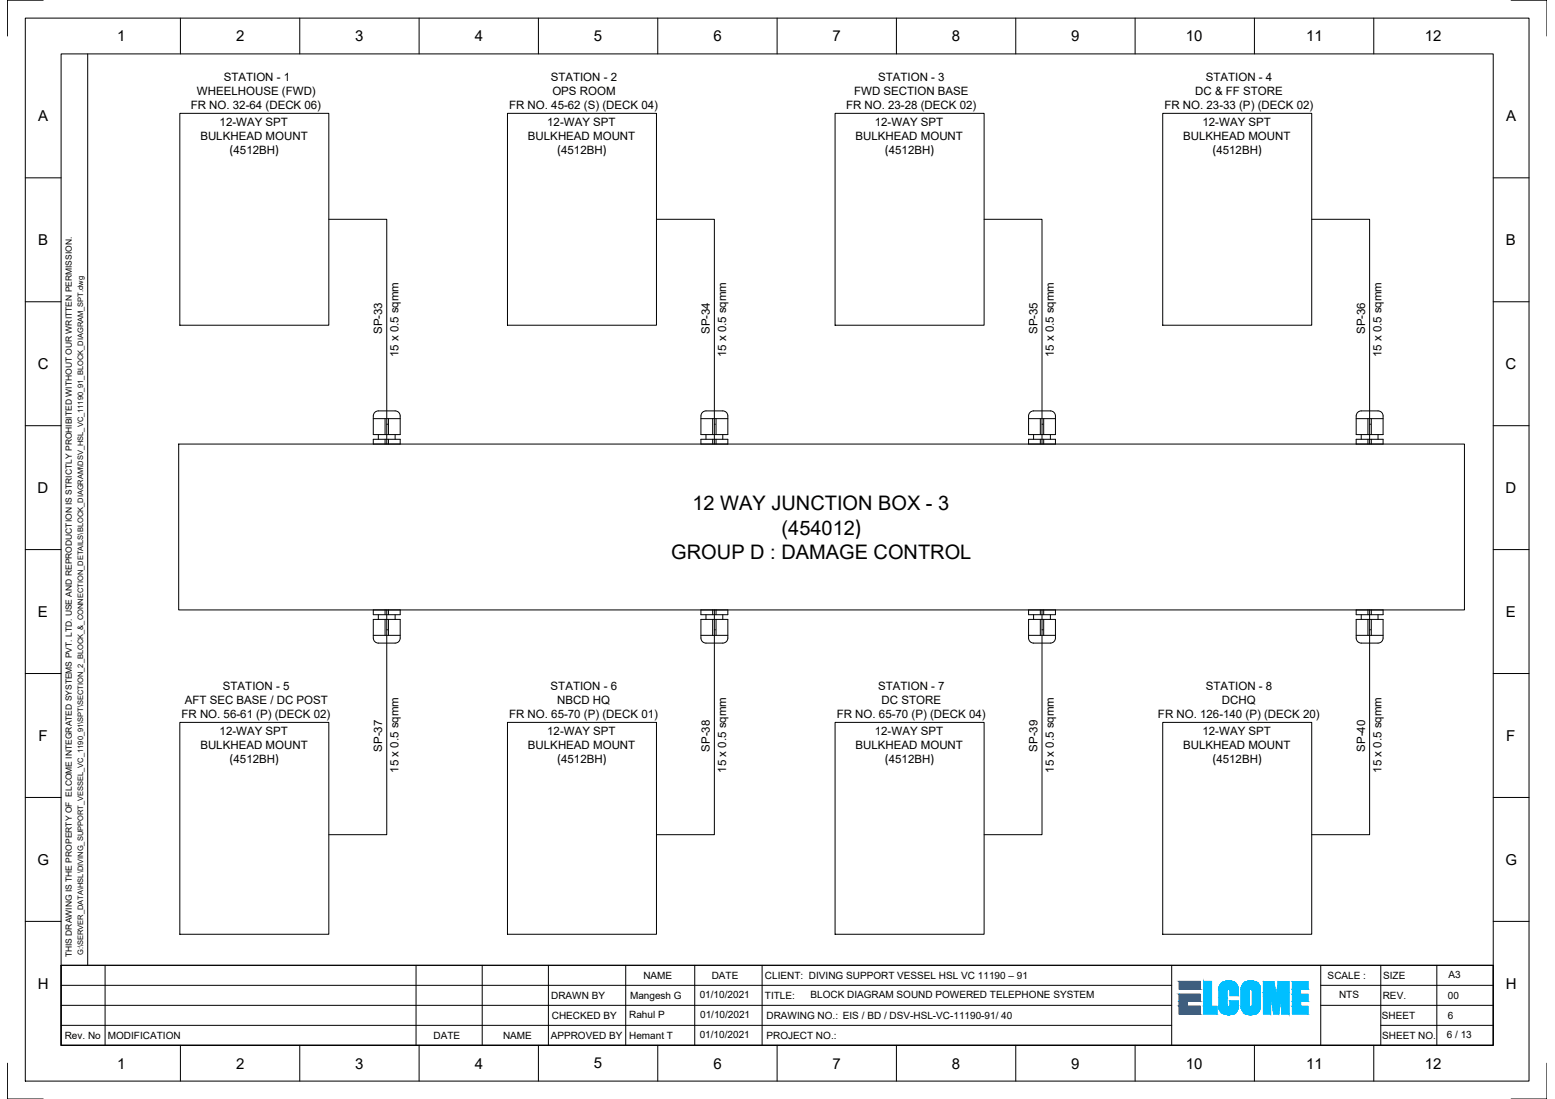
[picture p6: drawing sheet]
<svg xmlns="http://www.w3.org/2000/svg" width="420mm" height="297mm" viewBox="0 0 420 297" stroke-linecap="round" stroke-linejoin="round" font-family="sans-serif">
<defs><g id="words">
<g font-size="5.4">
<text x="187.1" y="137.7">12 WAY JUNCTION BOX - 3</text>
<text x="211.2" y="144.5">(454012)</text>
<text x="181.4" y="151">GROUP D : DAMAGE CONTROL</text>
</g>
<g font-size="4.1">
<text x="31.7" y="11.2">1</text>
<text x="63.8" y="11.2">2</text>
<text x="96" y="11.2">3</text>
<text x="128.3" y="11.2">4</text>
<text x="160.5" y="11.2">5</text>
<text x="192.8" y="11.2">6</text>
<text x="225" y="11.2">7</text>
<text x="257.2" y="11.2">8</text>
<text x="289.5" y="11.2">9</text>
<text x="320.4" y="11.2">10</text>
<text x="353" y="11.2">11</text>
<text x="384.9" y="11.2">12</text>
<text x="10.3" y="32.8">A</text>
<text x="407" y="32.8">A</text>
<text x="10.3" y="66.3">B</text>
<text x="406.9" y="66.3">B</text>
<text x="10.2" y="99.8">C</text>
<text x="406.8" y="99.8">C</text>
<text x="10.2" y="133.3">D</text>
<text x="406.8" y="133.3">D</text>
<text x="10.3" y="166.7">E</text>
<text x="406.9" y="166.7">E</text>
<text x="10.4" y="200.2">F</text>
<text x="407" y="200.2">F</text>
<text x="10.1" y="233.7">G</text>
<text x="406.7" y="233.7">G</text>
<text x="10.2" y="267.2">H</text>
<text x="406.8" y="267.2">H</text>
<text x="31.7" y="288.8">1</text>
<text x="63.8" y="288.8">2</text>
<text x="96" y="288.8">3</text>
<text x="128.3" y="288.8">4</text>
<text x="160.5" y="288.8">5</text>
<text x="192.8" y="288.8">6</text>
<text x="225" y="288.8">7</text>
<text x="257.2" y="288.8">8</text>
<text x="289.5" y="288.8">9</text>
<text x="320.4" y="288.8">10</text>
<text x="353" y="288.8">11</text>
<text x="384.9" y="288.8">12</text>
</g>
<g font-size="3.5">
<text x="62" y="41.7">(</text>
<text x="150.6" y="41.7">(</text>
<text x="239.1" y="41.7">(</text>
<text x="327.6" y="41.7">(</text>
<text x="62" y="206.3">(</text>
<text x="150.6" y="206.3">(</text>
<text x="239.1" y="206.3">(</text>
<text x="327.6" y="206.3">(</text>
</g>
<g font-size="3.1">
<text x="60.5" y="21.9">STATION - 1</text>
<text x="148.8" y="21.9">STATION - 2</text>
<text x="237.3" y="21.9">STATION - 3</text>
<text x="325.8" y="21.9">STATION - 4</text>
<text x="51.5" y="29.4">FR NO. 32-64 (DECK 06)</text>
<text x="53.2" y="25.7">WHEELHOUSE (FWD)</text>
<text x="137.6" y="29.4">FR NO. 45-62 (S) (DECK 04)</text>
<text x="149.2" y="25.7">OPS ROOM</text>
<text x="228.6" y="29.4">FR NO. 23-28 (DECK 02)</text>
<text x="230.8" y="25.7">FWD SECTION BASE</text>
<text x="314.6" y="29.4">FR NO. 23-33 (P) (DECK 02)</text>
<text x="322.9" y="25.7">DC &amp; FF STORE</text>
<text x="59.3" y="34.1">12-WAY SPT</text>
<text x="147.9" y="34.1">12-WAY SPT</text>
<text x="236.4" y="34.1">12-WAY SPT</text>
<text x="324.9" y="34.1">12-WAY SPT</text>
<text x="54.1" y="37.8">BULKHEAD MOUNT</text>
<text x="63.1" y="41.7">4512BH)</text>
<text x="142.7" y="37.8">BULKHEAD MOUNT</text>
<text x="151.6" y="41.7">4512BH)</text>
<text x="231.2" y="37.8">BULKHEAD MOUNT</text>
<text x="240.2" y="41.7">4512BH)</text>
<text x="319.7" y="37.8">BULKHEAD MOUNT</text>
<text x="328.7" y="41.7">4512BH)</text>
<text x="103.3" y="90.3" transform="rotate(-90 103.3 90.3)">SP-33</text>
<text x="191.8" y="90.3" transform="rotate(-90 191.8 90.3)">SP-34</text>
<text x="280.3" y="90.3" transform="rotate(-90 280.3 90.3)">SP-35</text>
<text x="368.8" y="90.3" transform="rotate(-90 368.8 90.3)">SP-36</text>
<text x="107.7" y="96.6" transform="rotate(-90 107.7 96.6)">15 x 0.5 sqmm</text>
<text x="196.2" y="96.6" transform="rotate(-90 196.2 96.6)">15 x 0.5 sqmm</text>
<text x="284.7" y="96.6" transform="rotate(-90 284.7 96.6)">15 x 0.5 sqmm</text>
<text x="373.3" y="96.6" transform="rotate(-90 373.3 96.6)">15 x 0.5 sqmm</text>
<text x="49.9" y="190.3">AFT SEC BASE / DC POST</text>
<text x="60.2" y="186.6">STATION - 5</text>
<text x="148.8" y="186.6">STATION - 6</text>
<text x="150.5" y="190.3">NBCD HQ</text>
<text x="237.3" y="186.6">STATION - 7</text>
<text x="238.2" y="190.3">DC STORE</text>
<text x="325.8" y="186.6">STATION - 8</text>
<text x="330.2" y="190.3">DCHQ</text>
<text x="49" y="194.1">FR NO. 56-61 (P) (DECK 02)</text>
<text x="137.6" y="194.1">FR NO. 65-70 (P) (DECK 01)</text>
<text x="226.1" y="194.1">FR NO. 65-70 (P) (DECK 04)</text>
<text x="312.9" y="194.1">FR NO. 126-140 (P) (DECK 20)</text>
<text x="54.1" y="202.4">BULKHEAD MOUNT</text>
<text x="59.3" y="198.7">12-WAY SPT</text>
<text x="103.3" y="203.2" transform="rotate(-90 103.3 203.2)">SP-37</text>
<text x="142.7" y="202.4">BULKHEAD MOUNT</text>
<text x="147.9" y="198.7">12-WAY SPT</text>
<text x="191.8" y="203.2" transform="rotate(-90 191.8 203.2)">SP-38</text>
<text x="231.2" y="202.4">BULKHEAD MOUNT</text>
<text x="236.4" y="198.7">12-WAY SPT</text>
<text x="280.3" y="203.2" transform="rotate(-90 280.3 203.2)">SP-39</text>
<text x="319.7" y="202.4">BULKHEAD MOUNT</text>
<text x="324.9" y="198.7">12-WAY SPT</text>
<text x="368.8" y="203.2" transform="rotate(-90 368.8 203.2)">SP-40</text>
<text x="63.1" y="206.3">4512BH)</text>
<text x="107.7" y="208.8" transform="rotate(-90 107.7 208.8)">15 x 0.5 sqmm</text>
<text x="151.6" y="206.3">4512BH)</text>
<text x="196.2" y="208.8" transform="rotate(-90 196.2 208.8)">15 x 0.5 sqmm</text>
<text x="240.2" y="206.3">4512BH)</text>
<text x="284.7" y="208.8" transform="rotate(-90 284.7 208.8)">15 x 0.5 sqmm</text>
<text x="328.7" y="206.3">4512BH)</text>
<text x="373.3" y="208.8" transform="rotate(-90 373.3 208.8)">15 x 0.5 sqmm</text>
</g>
<g font-size="2.7">
<text x="148.9" y="270">DRAWN BY</text>
<text x="170.2" y="269.9">Mangesh G</text>
<text x="173.8" y="264.6">NAME</text>
<text x="189.1" y="269.8">01/10/2021</text>
<text x="192.3" y="264.6">DATE</text>
<text x="206.7" y="264.6">CLIENT: DIVING SUPPORT VESSEL HSL VC 11190 – 91</text>
<text x="206.7" y="270">TITLE:</text>
<text x="219" y="269.9">BLOCK DIAGRAM SOUND POWERED TELEPHONE SYSTEM</text>
<text x="358.7" y="264.6">SCALE :</text>
<text x="361.8" y="269.8">NTS</text>
<text x="373.6" y="270">REV.</text>
<text x="373.7" y="264.6">SIZE</text>
<text x="391.2" y="269.9">00</text>
<text x="391.4" y="264.4">A3</text>
<text x="149.1" y="275.4">CHECKED BY</text>
<text x="170" y="275.1">Rahul P</text>
<text x="189.2" y="275">01/10/2021</text>
<text x="207.1" y="275.4">DRAWING NO.: EIS / BD / DSV-HSL-VC-11190-91/ 40</text>
<text x="373.4" y="275.4">SHEET</text>
<text x="391.2" y="275.4">6</text>
<text x="17.5" y="280.8">Rev. No</text>
<text x="29.1" y="280.8">MODIFICATION</text>
<text x="117.1" y="280.8">DATE</text>
<text x="135.9" y="280.8">NAME</text>
<text x="148.8" y="280.8">APPROVED BY</text>
<text x="170" y="280.8">Hemant T</text>
<text x="189.1" y="280.6">01/10/2021</text>
<text x="207.1" y="280.8">PROJECT NO.:</text>
<text x="373.5" y="280.8">SHEET NO.</text>
<text x="390.9" y="280.6">6 / 13</text>
</g>
<text font-size="2.3" x="19.4" y="258.8" transform="rotate(-90 19.4 258.8)">THIS DRAWING IS THE PROPERTY OF ELCOME INTEGRATED SYSTEMS PVT. LTD. USE AND REPRODUCTION IS STRICTLY PROHIBITED WITHOUT OUR WRITTEN PERMISSION.</text>
<text font-size="2" x="22.5" y="258.2" transform="rotate(-90 22.5 258.2)">G:\SERVER_DATA\HSL\DIVING_SUPPORT_VESSEL_VC_1190_91\SPT\SECTION_2_BLOCK_&amp;_CONNECTION_DETAILS\BLOCK_DIAGRAM\DSV_HSL_VC_11190_91_BLOCK_DIAGRAM_SPT.dwg</text>
</g></defs>
<!-- layer: 0 -->
<g fill="none" stroke="#000" stroke-width=".27">
<path d="M6.8 4.9h406.3v287.3h-406.3zM11.7 .1h-9.7v9.6M16.5 14.6h387v267.9h-387zM23.7 14.6v246.3M48.7 4.9v9.7M81 4.9v9.7M113.2 4.9v9.7M145.5 4.9v9.7M177.7 4.9v9.7M210 4.9v9.7M242.2 4.9v9.7M274.5 4.9v9.7"/>
<path d="M306.7 4.9v9.7M338.9 4.9v9.7M371.2 4.9v9.7M408.3 .1h9.7v9.6M48.6 30.6h40.2v57.3h-40.2zM137.1 30.6h40.3v57.3h-40.3zM225.6 30.6h40.3v57.3h-40.3zM314.2 30.6h40.2v57.3h-40.2zM6.8 48.1h9.7M88.8 59.3h15.7v60.7M177.4 59.3h15.6v60.7M265.9 59.3h15.6v60.7"/>
<path d="M354.4 59.3h15.7v60.7M403.5 48.1h9.6M6.8 81.6h9.7M403.5 81.6h9.6M6.8 115.1h9.7M100.9 118.7h7.2v1.3h-7.2zM100.9 113.2h7.2M101.4 111.3l.8-.2h4.6a1.36 1.36 0 0 1 1.3 1.3v5.1h-7.2v-5.1zM102.2 117.5v1.2M104 113.2v4.3M104 118.7v1.3M104.5 114.7h.1"/>
<path d="M105 113.2v4.3M105 118.7v1.3M106.8 117.5v1.2M189.4 118.7h7.3v1.3h-7.3zM189.4 113.2h7.3M190 111.3l.8-.2h4.5a1.36 1.36 0 0 1 1.4 1.3v5.1h-7.3v-5.1zM190.8 117.5v1.2M192.6 113.2v4.3M192.6 118.7v1.3M193 114.7h.1M193.5 113.2v4.3M193.5 118.7v1.3"/>
<path d="M195.3 117.5v1.2M277.9 118.7h7.3v1.3h-7.3zM277.9 113.2h7.3M278.2 111.6l1.1-.5h4.5a1.36 1.36 0 0 1 1.4 1.3v5.1h-7.3v-5.1zM279.3 117.5v1.2M281.1 113.2v4.3M281.1 118.7v1.3M281.5 114.7h.1M282 113.2v4.3M282 118.7v1.3M283.8 117.5v1.2M366.4 118.7h7.3v1.3h-7.3z"/>
<path d="M366.4 113.2h7.3M367 111.3l.8-.2h4.5a1.36 1.36 0 0 1 1.4 1.3v5.1h-7.3v-5.1zM367.8 117.5v1.2M369.6 113.2v4.3M369.6 118.7v1.3M370.1 114.7h.1M370.5 113.2v4.3M370.5 118.7v1.3M372.3 117.5v1.2M403.5 115.1h9.6M48.3 120h347.4v44.9h-347.4zM6.8 148.5h9.7"/>
<path d="M403.5 148.5h9.6M100.9 167.4h7.2v5.1a1.36 1.36 0 0 1-1.3 1.3h-4.6a1.38 1.38 0 0 1-1.3-1.3zM100.9 164.9h7.2v1.2h-7.2zM100.9 171.7h7.2M102.2 166.1v1.3M104 164.9v1.2M104 167.4v4.3M104.5 170.2h.1M104.5 164.9v60.7h-15.7M105 164.9v1.2M105 167.4v4.3M106.8 166.1v1.3"/>
<path d="M189.4 167.4h7.3v5.1a1.36 1.36 0 0 1-1.4 1.3h-4.5a1.38 1.38 0 0 1-1.4-1.3zM189.4 164.9h7.3v1.2h-7.3zM189.4 171.7h7.3M190.8 166.1v1.3M192.6 164.9v1.2M192.6 167.4v4.3M193 170.2h.1M193 164.9v60.7h-15.6M193.5 164.9v1.2M193.5 167.4v4.3M195.3 166.1v1.3M277.9 167.4h7.3v5.1a1.36 1.36 0 0 1-1.4 1.3h-4.5a1.36 1.36 0 0 1-1.4-1.3z"/>
<path d="M277.9 164.9h7.3v1.2h-7.3zM277.9 171.7h7.3M279.3 166.1v1.3M281.1 164.9v1.2M281.1 167.4v4.3M281.5 170.2h.1M281.5 164.9v60.7h-15.6M282 164.9v1.2M282 167.4v4.3M283.8 166.1v1.3M366.4 167.4h7.3v5.1a1.36 1.36 0 0 1-1.4 1.3h-4.5a1.38 1.38 0 0 1-1.4-1.3zM366.4 164.9h7.3v1.2h-7.3z"/>
<path d="M366.4 171.7h7.3M367.8 166.1v1.3M369.6 164.9v1.2M369.6 167.4v4.3M370.1 170.2h.1M370.1 164.9v60.7h-15.7M370.5 164.9v1.2M370.5 167.4v4.3M372.3 166.1v1.3M6.8 182h9.7M48.6 195.2h40.2v57.3h-40.2zM137.1 195.2h40.3v57.3h-40.3z"/>
<path d="M225.6 195.2h40.3v57.3h-40.3zM314.2 195.2h40.2v57.3h-40.2zM403.5 182h9.6M6.8 215.5h9.7M403.5 215.5h9.6M6.8 249h9.7M403.5 249h9.6M16.5 260.9h387v21.6h-387zM16.5 266.3h300.1M16.5 271.7h300.1M16.5 277.1h300.1M28.4 260.9v21.6"/>
<path d="M112.4 260.9v21.6M130.3 260.9v21.6M148.2 260.9v21.6M169.1 260.9v21.6M187.7 260.9v21.6M205.9 260.9v21.6M316.6 260.9v21.6M356.9 266.3h46.6M356.9 271.7h46.6M356.9 260.9v21.6M373.1 277.1h30.4M373.1 260.9v21.7"/>
<path d="M388.2 260.9v21.6M2 287.4v9.6h9.7M48.7 282.5v9.7M81 282.5v9.7M113.2 282.5v9.7M145.5 282.5v9.7M177.7 282.5v9.7M210 282.5v9.7M242.2 282.5v9.7M274.5 282.5v9.7M306.7 282.5v9.7M338.9 282.5v9.7"/>
<path d="M371.2 282.5v9.7M418 287.4v9.6h-9.7"/>
</g>
<g fill="#005cb8" stroke="#005cb8" stroke-width=".27">
<path d="M318.6 265.3l5.7 2.1v-2.1zM318.6 265.3l5.7 2.1h-5.7z"/>
<path d="M318.6 268.7l5.7 2v-2zM318.6 268.7l5.7 2h-5.7z"/>
<path d="M318.6 270.7l2.2 1.3v-1.3zM318.6 270.7l2.2 1.3h-2.2z"/>
<path d="M318.6 272l5.7 2.1v-2.1zM318.6 272l5.7 2.1h-5.7z"/>
</g>
<path d="M318.6 268.7h5.7v2h-3.5v1.3h3.5v2.1h-5.7zM318.6 265.3h5.7v2.1h-5.7z" fill="none" stroke="#005cb8" stroke-width=".27"/>
<g fill="#00bfff" stroke="#00bfff" stroke-width=".27">
<path d="M331.7 265.1h.6z"/>
<path d="M331.6 274.3h.8z"/>
<path d="M337.6 265.2h.6z"/>
<path d="M337.3 274.2h1.1z"/>
<path d="M325.2 265.3l2.2 6.7v-6.7zM325.2 265.3l2.2 6.7h-2.2z"/>
<path d="M325.2 272l3.6 2.1v-2.1zM325.2 272l3.6 2.1h-3.6z"/>
<path d="M331.7 265.1l.7 .1zM331.6 265.2h.8z"/>
<path d="M331.6 265.2h1.1zM331.3 265.2h1.4z"/>
<path d="M331.3 265.2h1.4zM331.2 265.2h1.5z"/>
<path d="M331.2 265.2l1.8 .1zM331.1 265.3h1.9z"/>
<path d="M331.1 265.3h2zM330.9 265.3h2.2z"/>
<path d="M330.9 265.3l2.4 .1zM330.8 265.4h2.5z"/>
<path d="M330.8 265.4h2.6zM330.5 265.4h2.9z"/>
<path d="M330.5 265.4l3 .1zM330.5 265.5h3z"/>
<path d="M330.5 265.5l3.2 .1zM330.2 265.6l.3-.1 3.2 .1z"/>
<path d="M330.2 265.6h3.6zM330.2 265.6h3.6z"/>
<path d="M330.2 265.6l3.7 .2zM330 265.8h3.9z"/>
<path d="M330 265.8h4zM330 265.8h4z"/>
<path d="M330 265.8l4.1 .2zM330 265.8l4.1 .2h-4.3z"/>
<path d="M329.8 266l4.3 .1zM329.8 266l4.3 .1h-4.3z"/>
<path d="M329.8 266.1l4.4 .1zM329.8 266.1l4.4 .1z"/>
<path d="M329.7 266.2l4.6 .1-.1-.1zM329.7 266.2l4.6 .1h-4.7z"/>
<path d="M329.6 266.3l4.7 .1zM329.6 266.3l4.7 .1z"/>
<path d="M329.6 266.4l4.8 .2-.1-.2zM329.6 266.4l4.8 .2h-4.9z"/>
<path d="M329.5 266.6h4.9zM329.5 266.6h4.9z"/>
<path d="M329.4 266.6l5.1 .2-.1-.2zM329.4 266.6l5.1 .2h-5.1z"/>
<path d="M329.4 266.8l5.1 .1zM329.4 266.8l5.1 .1z"/>
<path d="M329.4 266.9l5.1 .2v-.2zM329.4 266.9l5.1 .2h-5.1z"/>
<path d="M329.4 267.1l5.1 .1zM329.4 267.1l5.1 .1z"/>
<path d="M332 267.2h2.5zM332 267.2h2.5z"/>
<path d="M329.4 267.2h2.5zM329.4 267.2h2.5z"/>
<path d="M332.1 267.2l2.4 .1zM332.1 267.2l2.4 .1z"/>
<path d="M329.4 267.2h2.5zM329.4 267.2l2.4 .1z"/>
<path d="M332.1 267.3h2.4zM332.1 267.3h2.4z"/>
<path d="M329.4 267.3h2.4zM329.4 267.3h2.3z"/>
<path d="M332.2 267.3l2.3 .1zM332.2 267.3l2.3 .1z"/>
<path d="M329.4 267.3h2.3zM329.4 267.3l2.3 .1z"/>
<path d="M332.2 267.4h2.3zM332.2 267.4h2.3z"/>
<path d="M332.3 267.4h2.2zM332.3 267.4h2.2z"/>
<path d="M329.4 267.4h2.3zM329.4 267.4h2.2z"/>
<path d="M332.3 267.4l2.2 .1zM332.3 267.4l2.2 .1z"/>
<path d="M329.4 267.4h2.2zM329.4 267.4l2.2 .1z"/>
<path d="M332.3 267.5h2.2zM332.3 267.5h2.2z"/>
<path d="M329.4 267.5h2.2zM329.4 267.5h2.2z"/>
<path d="M332.3 267.5l2.2 .1zM332.3 267.5l2.2 .1z"/>
<path d="M329.4 267.5h2.2zM329.4 267.5l2.2 .1z"/>
<path d="M332.3 267.6l2.2 1.5v-1.5zM332.3 267.6l2.2 1.5h-2.2z"/>
<path d="M329.4 267.6l2.2 2.1v-2.1zM329.4 267.6l2.2 2.1h-2.2z"/>
<path d="M332.3 270.5l2.2 1.3v-1.3zM332.3 270.5l2.2 1.3h-2.2z"/>
<path d="M329.4 269.7l2.2 2.1v-2.1zM329.4 269.7l2.2 2.1h-2.2z"/>
<path d="M332.3 271.8h2.2zM332.3 271.8h2.2z"/>
<path d="M329.4 271.8h2.2zM329.4 271.8h2.2z"/>
<path d="M332.3 271.8l2.2 .1zM332.3 271.8l2.2 .1z"/>
<path d="M329.4 271.8l2.2 .1zM329.4 271.8l2.2 .1z"/>
<path d="M332.3 271.9l2.2 .1zM332.3 271.9l2.2 .1z"/>
<path d="M329.4 271.9l2.2 .1zM329.4 271.9l2.2 .1z"/>
<path d="M332.3 272h2.2zM332.3 272h2.2z"/>
<path d="M332.2 272h2.3zM332.2 272h2.3z"/>
<path d="M329.4 272h2.3zM329.4 272h2.3z"/>
<path d="M332.2 272l2.3 .1zM332.2 272.1h2.3z"/>
<path d="M329.4 272l2.3 .1zM329.4 272l2.3 .1z"/>
<path d="M332.2 272.1h2.3zM332.1 272.1h2.4z"/>
<path d="M329.4 272.1h2.4zM329.4 272.1h2.4z"/>
<path d="M332.1 272.1h2.4zM332.1 272.1h2.4z"/>
<path d="M329.4 272.1h2.5zM329.4 272.1h2.5z"/>
<path d="M332.1 272.1h2.4zM332 272.1h2.5z"/>
<path d="M329.4 272.1h2.5zM329.4 272.1h2.5z"/>
<path d="M329.4 272.1l5.1 .2v-.2zM329.4 272.1l5.1 .2h-5.1z"/>
<path d="M329.4 272.3l5.1 .2v-.2zM329.4 272.3l5.1 .2h-5.1z"/>
<path d="M329.4 272.5l5.1 .1zM329.4 272.5l5.1 .1z"/>
<path d="M329.4 272.6l5 .2 .1-.2zM329.4 272.6l5 .2h-5z"/>
<path d="M329.4 272.8h5zM329.4 272.8h5z"/>
<path d="M329.5 272.8l4.8 .2 .1-.2zM329.5 272.8l4.8 .2h-4.7z"/>
<path d="M329.6 273h4.7zM329.6 273l4.7 .1z"/>
<path d="M329.6 273.1l4.6 .1 .1-.1zM329.6 273.1l4.6 .1z"/>
<path d="M329.7 273.2h4.5zM329.7 273.2l4.4 .1z"/>
<path d="M329.8 273.3h4.3zM329.8 273.3l4.3 .1z"/>
<path d="M329.8 273.4h4.3zM329.8 273.4l4.2 .2z"/>
<path d="M330 273.6h4zM330 273.6h3.9z"/>
<path d="M330 273.6h3.9zM330 273.6l3.8 .2z"/>
<path d="M330.2 273.8h3.6zM330.2 273.8h3.5z"/>
<path d="M330.2 273.8h3.5zM330.2 273.8l3.3 .1z"/>
<path d="M330.5 273.9h3zM330.5 273.9l2.9 .1z"/>
<path d="M330.5 274h2.9zM330.5 274h2.8z"/>
<path d="M330.8 274h2.5zM330.8 274l2.3 .1z"/>
<path d="M330.9 274.1h2.2zM330.9 274.1h2.1z"/>
<path d="M331.1 274.1h1.9zM331.1 274.1l1.6 .1z"/>
<path d="M331.2 274.2h1.5zM331.2 274.2h1.5z"/>
<path d="M331.3 274.2h1.4zM331.3 274.2l1.1 .1z"/>
<path d="M331.6 274.3h.7zM331.7 274.3h.6z"/>
<path d="M337.6 265.2h.8zM337.3 265.2h1.1z"/>
<path d="M337.3 265.2h1.3zM337.2 265.2h1.4z"/>
<path d="M337.2 265.2h1.6zM337.1 265.2h1.7z"/>
<path d="M337.1 265.2l1.9 .1zM336.9 265.3h2.1z"/>
<path d="M336.9 265.3h2.3zM336.8 265.3h2.4z"/>
<path d="M336.8 265.3l2.5 .1zM336.7 265.4h2.6z"/>
<path d="M336.7 265.4h2.7zM336.5 265.4h2.9z"/>
<path d="M336.5 265.4l3 .1zM336.5 265.5h3z"/>
<path d="M336.5 265.5l3.2 .1zM336.3 265.6h3.4z"/>
<path d="M336.3 265.6h3.4zM336.2 265.6h3.5z"/>
<path d="M336.2 265.6l3.7 .2zM336.1 265.8l.1-.2 3.7 .2z"/>
<path d="M336.1 265.8h3.8zM336.1 265.8h3.8z"/>
<path d="M336 265.8l4.1 .2-.2-.2zM336 265.8l4.1 .2h-4.2z"/>
<path d="M335.9 266h4.2zM335.9 266h4.2z"/>
<path d="M335.8 266l4.4 .2-.1-.2zM335.8 266l4.4 .2h-4.5z"/>
<path d="M335.7 266.2h4.6zM335.7 266.2h4.6z"/>
<path d="M335.7 266.2l4.7 .2-.1-.2zM335.7 266.2l4.7 .2h-4.8z"/>
<path d="M335.6 266.4l4.8 .1zM335.6 266.4l4.8 .1z"/>
<path d="M335.6 266.5l4.9 .2-.1-.2zM335.6 266.5l4.9 .2h-5.1z"/>
<path d="M335.4 266.7h5.1zM335.4 266.7h5.1z"/>
<path d="M335.4 266.7l5.1 .3v-.3zM335.4 266.7l5.1 .3h-5.1z"/>
<path d="M335.4 267l5.1 .3v-.3zM335.4 267l5.1 .3h-5.1z"/>
<path d="M338 267.3h2.5zM338 267.3h2.5z"/>
<path d="M335.4 267.3h2.5zM335.4 267.3h2.5z"/>
<path d="M338.1 267.3h2.4zM338.1 267.3h2.4z"/>
<path d="M335.4 267.3h2.5zM335.4 267.3h2.4z"/>
<path d="M338.1 267.3h2.4zM338.1 267.3h2.4z"/>
<path d="M335.4 267.3h2.4zM335.4 267.3h2.3z"/>
<path d="M338.2 267.3l2.3 .1zM338.2 267.3l2.3 .1z"/>
<path d="M335.4 267.3h2.3zM335.4 267.3l2.3 .1z"/>
<path d="M338.3 267.4h2.2zM338.3 267.4h2.2z"/>
<path d="M335.4 267.4h2.3zM335.4 267.4h2.2z"/>
<path d="M338.3 267.4l2.2 .1zM338.3 267.4l2.2 .1z"/>
<path d="M335.4 267.4h2.2zM335.4 267.4l2.2 .1z"/>
<path d="M338.3 267.5l2.2 .1zM338.3 267.5l2.2 .1z"/>
<path d="M335.4 267.5h2.2zM335.4 267.5l2.2 .1z"/>
<path d="M338.4 267.6l2.1 .1zM338.4 267.6l2.1 .1z"/>
<path d="M335.4 267.6h2.2zM335.4 267.6l2.2 .1z"/>
<path d="M338.4 267.7l2.1 4v-4zM338.4 267.7l2.1 4h-2.1z"/>
<path d="M335.4 267.7l2.2 4v-4zM335.4 267.7l2.2 4h-2.2z"/>
<path d="M338.4 271.7l2.1 .1zM338.4 271.7l2.1 .1z"/>
<path d="M335.4 271.7l2.2 .1zM335.4 271.7l2.2 .1z"/>
<path d="M338.4 271.8l2.1 .1zM338.4 271.8l2.1 .1z"/>
<path d="M335.4 271.8l2.2 .1zM335.4 271.8l2.2 .1z"/>
<path d="M338.3 271.9h2.2zM338.3 271.9h2.2z"/>
<path d="M338.3 271.9h2.2zM338.3 271.9h2.2z"/>
<path d="M335.4 271.9h2.2zM335.4 271.9h2.2z"/>
<path d="M338.3 271.9l2.2 .1zM338.3 271.9l2.2 .1z"/>
<path d="M335.4 271.9l2.3 .1zM335.4 271.9l2.3 .1z"/>
<path d="M338.3 272h2.2zM338.2 272h2.3z"/>
<path d="M335.4 272h2.3zM335.4 272h2.3z"/>
<path d="M338.2 272l2.3 .1zM338.1 272.1h2.4z"/>
<path d="M335.4 272l2.4 .1zM335.4 272l2.4 .1z"/>
<path d="M338.1 272.1h2.4zM338 272.1h2.5z"/>
<path d="M335.4 272.1h2.5zM335.4 272.1h2.5z"/>
<path d="M338 272.1h2.5zM338 272.1h2.5z"/>
<path d="M335.4 272.1h2.6zM335.4 272.1h2.6z"/>
<path d="M335.4 272.1l5.1 .1zM335.4 272.1l5.1 .1z"/>
<path d="M335.4 272.2l5.1 .2v-.2zM335.4 272.2l5.1 .2h-5.1z"/>
<path d="M335.4 272.4l5.1 .1zM335.4 272.4l5.1 .1z"/>
<path d="M335.4 272.5l5.1 .2v-.2zM335.4 272.5l5.1 .2h-5.1z"/>
<path d="M335.4 272.7h5.1zM335.4 272.7l5.1 .1z"/>
<path d="M335.5 272.8l4.9 .2 .1-.2zM335.5 272.8l4.9 .2h-4.8z"/>
<path d="M335.6 273h4.8zM335.6 273h4.7z"/>
<path d="M335.6 273l4.6 .2 .1-.2zM335.6 273l4.6 .2h-4.5z"/>
<path d="M335.7 273.2h4.5zM335.7 273.2l4.5 .1z"/>
<path d="M335.8 273.3l4.3 .1 .1-.1zM335.8 273.3l4.3 .1h-4.2z"/>
<path d="M335.9 273.4h4.2zM335.9 273.4l4.1 .1z"/>
<path d="M335.9 273.5l4 .1 .1-.1zM335.9 273.5l4 .1z"/>
<path d="M336.1 273.6h3.8zM336.1 273.6l3.7 .1z"/>
<path d="M336.2 273.7h3.6zM336.2 273.7l3.5 .1z"/>
<path d="M336.3 273.8h3.4zM336.3 273.8l3.3 .1z"/>
<path d="M336.4 273.9h3.2zM336.4 273.9l3 .1z"/>
<path d="M336.5 274h2.9zM336.5 274h2.8z"/>
<path d="M336.7 274h2.6zM336.7 274l2.5 .1z"/>
<path d="M336.8 274.1h2.4zM336.8 274.1h2.2z"/>
<path d="M336.9 274.1h2.1zM336.9 274.1l1.9 .1z"/>
<path d="M337.1 274.2h1.7zM337.1 274.2h1.5z"/>
<path d="M337.2 274.2h1.4zM337.2 274.2h1.2z"/>
<path d="M337.3 274.2l.9 .1zM337.6 274.3h.6z"/>
<path d="M345.4 265.3l2.9 2.9v-2.9zM345.4 265.3l2.9 2.9h-3.3z"/>
<path d="M346.3 268.2l2 .1zM346.3 268.2l2 .1z"/>
<path d="M345 268.2h1.3zM345 268.2l1.3 .1z"/>
<path d="M341.4 265.3l3.3 3-.5-3zM341.4 265.3l3.3 3h-3.3z"/>
<path d="M345 268.3l1.2 1.1 .1-1.1zM345 268.3l1.2 1.1h-1.4z"/>
<path d="M343.3 268.3l1.5 1.1-.1-1.1zM343.3 268.3l1.5 1.1h-1.3z"/>
<path d="M341.4 268.3l1.9 1.1v-1.1zM341.4 268.3l1.9 1.1h-1.9z"/>
<path d="M341.4 269.4l1.9 4.6v-4.6zM341.4 269.4l1.9 4.6h-1.9z"/>
<path d="M343.5 269.4l2 4.7 .7-4.7zM343.5 269.4l2 4.7h-1.4z"/>
<path d="M346.3 268.3l2 5.8v-5.8zM346.3 268.3l2 5.8h-2z"/>
<path d="M349.2 265.3l4.3 2.1v-2.1zM349.2 265.3l4.3 2.1h-4.3z"/>
<path d="M349.2 267.4l2.2 1.3v-1.3zM349.2 267.4l2.2 1.3h-2.2z"/>
<path d="M349.2 268.7l4.2 2v-2zM349.2 268.7l4.2 2h-4.2z"/>
<path d="M349.2 270.7l2.2 1.3v-1.3zM349.2 270.7l2.2 1.3h-2.2z"/>
<path d="M349.2 272l4.2 2.1v-2.1zM349.2 272l4.2 2.1h-4.2z"/>
</g>
<path d="M325.2 265.3h2.2v6.7h1.4v2.1h-3.6zM332.7 265.2a2.12 2.12 0 0 1 1.8 2.2v1.7h-2.2v-1.7l-.3-.2-.4 .2v4.4l.4 .3 .3-.2v-1.4h2.2v1.5M332.7 265.2a2.7 2.7 0 0 0-3.3 1.7v5.6a2.56 2.56 0 0 0 3.3 1.7M334.6 272a2.13 2.13 0 0 1-1.9 2.2M336.1 265.8a2.98 2.98 0 0 1 4.3 .7l.1 5.9a2.62 2.62 0 0 1-3.6 1.7l-.8-.5-.7-1.2v-5.4zM337.6 267.7v4a.41 .41 0 0 0 .4 .4 .41 .41 0 0 0 .4-.4v-4M337.6 267.7a.41 .41 0 0 1 .4-.4 .41 .41 0 0 1 .4 .4M341.4 265.3h2.8l.6 4.1 .6-4.1h2.9v8.8h-2v-5.9l-.8 5.9h-1.4l-.8-5.8v5.7h-1.9zM349.2 265.3h4.3v2.1h-2.1v1.3h2v2h-2v1.3h2v2.1h-4.2z" fill="none" stroke="#00bfff" stroke-width=".27"/>
<use href="#words"/>
</svg>
